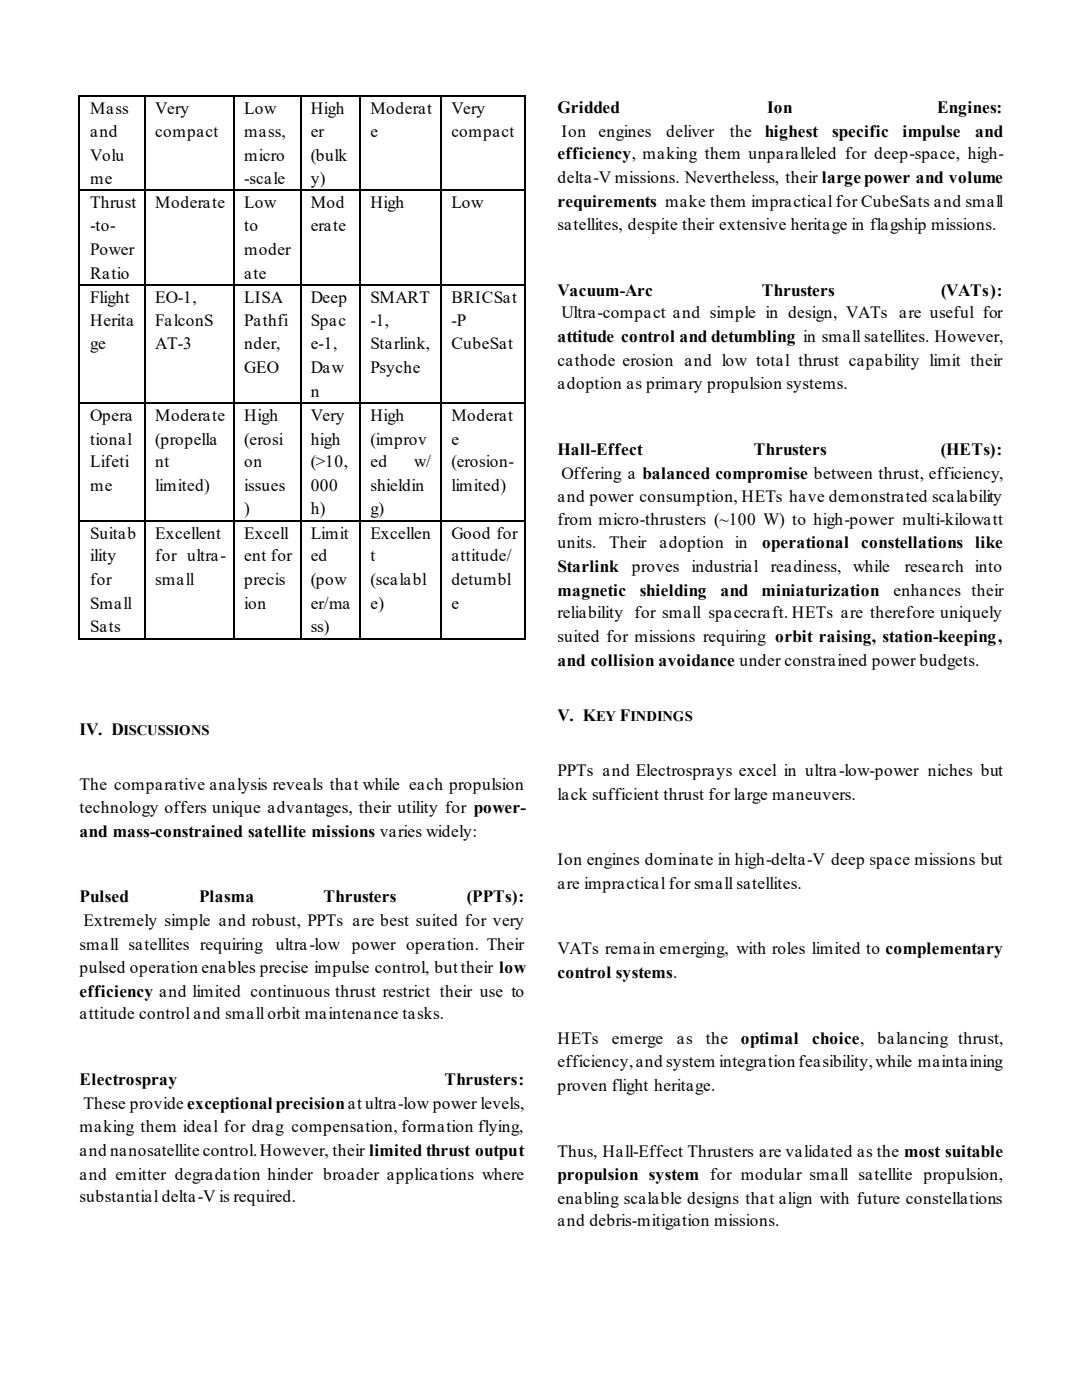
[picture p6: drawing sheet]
<svg xmlns="http://www.w3.org/2000/svg" width="216mm" height="279mm" viewBox="0 0 216 279" stroke-linecap="round" stroke-linejoin="round" font-family="sans-serif">
<defs><g id="words">
<g font-size="3.4">
<text x="18" y="22.8">Mass</text>
<text x="31" y="22.8">Very</text>
<text x="48.7" y="22.8">Low</text>
<text x="62" y="22.8">High</text>
<text x="73.9" y="22.8">Moderat</text>
<text x="90.1" y="22.8">Very</text>
<text x="111.3" y="22.5">Gridded</text>
<text x="153.1" y="22.5">Ion</text>
<text x="187" y="22.5">Engines:</text>
<text x="18" y="27.3">and</text>
<text x="31" y="27.3">compact</text>
<text x="48.7" y="27.3">mass,</text>
<text x="62" y="27.3">er</text>
<text x="73.9" y="27.3">e</text>
<text x="90.1" y="27.3">compact</text>
<text x="112.1" y="27.3">Ion</text>
<text x="119.5" y="27.3">engines</text>
<text x="132.9" y="27.3">deliver</text>
<text x="145.6" y="27.3">the</text>
<text x="152.6" y="27.3">highest</text>
<text x="166.1" y="27.3">specific</text>
<text x="180.1" y="27.3">impulse</text>
<text x="194.6" y="27.3">and</text>
<text x="18" y="32">Volu</text>
<text x="48.7" y="32">micro</text>
<text x="62" y="32">(bulk</text>
<text x="111.3" y="31.8">efficiency, making them unparalleled for deep-space, high-</text>
<text x="18" y="36.8">me</text>
<text x="18" y="41.6">Thrust</text>
<text x="31" y="41.6">Moderate</text>
<text x="48.7" y="36.8">-scale</text>
<text x="48.7" y="41.6">Low</text>
<text x="62" y="36.8">y)</text>
<text x="62" y="41.6">Mod</text>
<text x="73.9" y="41.6">High</text>
<text x="90.1" y="41.6">Low</text>
<text x="111.3" y="36.5">delta-V missions. Nevertheless, their large power and volume</text>
<text x="111.3" y="41.3">requirements make them impractical for CubeSats and small</text>
<text x="18" y="46.1">-to-</text>
<text x="48.7" y="46.1">to</text>
<text x="62" y="46.1">erate</text>
<text x="111.3" y="45.8">satellites, despite their extensive heritage in flagship missions.</text>
<text x="18" y="50.9">Power</text>
<text x="48.7" y="50.9">moder</text>
<text x="18" y="55.6">Ratio</text>
<text x="48.7" y="55.6">ate</text>
<text x="111.3" y="59.1">Vacuum-Arc</text>
<text x="152" y="59.1">Thrusters</text>
<text x="187.8" y="59.1">(VATs):</text>
<text x="18" y="60.4">Flight</text>
<text x="18" y="65.1">Herita</text>
<text x="31" y="60.4">EO-1,</text>
<text x="31" y="65.1">FalconS</text>
<text x="48.7" y="60.4">LISA</text>
<text x="48.7" y="65.1">Pathfi</text>
<text x="62" y="60.4">Deep</text>
<text x="62" y="65.1">Spac</text>
<text x="73.9" y="60.4">SMART</text>
<text x="73.9" y="65.1">-1,</text>
<text x="90.1" y="60.4">BRICSat</text>
<text x="90.1" y="65.1">-P</text>
<text x="112.1" y="63.6">Ultra-compact and simple in design, VATs are useful for</text>
<text x="18" y="69.7">ge</text>
<text x="31" y="69.7">AT-3</text>
<text x="48.7" y="69.7">nder,</text>
<text x="62" y="69.7">e-1,</text>
<text x="73.9" y="69.7">Starlink,</text>
<text x="90.1" y="69.7">CubeSat</text>
<text x="111.3" y="68.3">attitude control and detumbling in small satellites. However,</text>
<text x="48.7" y="74.4">GEO</text>
<text x="62" y="74.4">Daw</text>
<text x="73.9" y="74.4">Psyche</text>
<text x="111.3" y="73.1">cathode erosion and low total thrust capability limit their</text>
<text x="111.3" y="77.6">adoption as primary propulsion systems.</text>
<text x="18" y="84">Opera</text>
<text x="31" y="84">Moderate</text>
<text x="48.7" y="84">High</text>
<text x="62" y="79.2">n</text>
<text x="62" y="84">Very</text>
<text x="73.9" y="84">High</text>
<text x="90.1" y="84">Moderat</text>
<text x="18" y="88.7">tional</text>
<text x="31" y="88.7">(propella</text>
<text x="48.7" y="88.7">(erosi</text>
<text x="62" y="88.7">high</text>
<text x="73.9" y="88.7">(improv</text>
<text x="90.1" y="88.7">e</text>
<text x="18" y="93.2">Lifeti</text>
<text x="31" y="93.2">nt</text>
<text x="48.7" y="93.2">on</text>
<text x="62" y="93.2">(&gt;10,</text>
<text x="73.9" y="93.2">ed</text>
<text x="82.6" y="93.2">w/</text>
<text x="90.1" y="93.2">(erosion-</text>
<text x="111.3" y="90.8">Hall-Effect</text>
<text x="112.1" y="95.6">Offering a balanced compromise between thrust, efficiency,</text>
<text x="150.4" y="90.8">Thrusters</text>
<text x="187.8" y="90.8">(HETs):</text>
<text x="18" y="98">me</text>
<text x="31" y="98">limited)</text>
<text x="48.7" y="98">issues</text>
<text x="62" y="98">000</text>
<text x="73.9" y="98">shieldin</text>
<text x="90.1" y="98">limited)</text>
<text x="111.3" y="100.1">and power consumption, HETs have demonstrated scalability</text>
<text x="18" y="107.5">Suitab</text>
<text x="31" y="107.5">Excellent</text>
<text x="48.7" y="102.5">)</text>
<text x="48.7" y="107.5">Excell</text>
<text x="62" y="102.5">h)</text>
<text x="62" y="107.5">Limit</text>
<text x="73.9" y="102.5">g)</text>
<text x="73.9" y="107.5">Excellen</text>
<text x="90.1" y="107.5">Good for</text>
<text x="111.3" y="104.9">from micro-thrusters (~100 W) to high-power multi-kilowatt</text>
<text x="18" y="112">ility</text>
<text x="31" y="112">for ultra-</text>
<text x="48.7" y="112">ent for</text>
<text x="62" y="112">ed</text>
<text x="73.9" y="112">t</text>
<text x="90.1" y="112">attitude/</text>
<text x="111.3" y="109.4">units.</text>
<text x="121.6" y="109.4">Their</text>
<text x="131.6" y="109.4">adoption in</text>
<text x="152.1" y="109.4">operational</text>
<text x="171.9" y="109.4">constellations like</text>
<text x="18" y="116.8">for</text>
<text x="31" y="116.8">small</text>
<text x="48.7" y="116.8">precis</text>
<text x="62" y="116.8">(pow</text>
<text x="73.9" y="116.8">(scalabl</text>
<text x="90.1" y="116.8">detumbl</text>
<text x="111.3" y="114.1">Starlink</text>
<text x="111.3" y="118.9">magnetic</text>
<text x="126.1" y="114.1">proves industrial</text>
<text x="127.6" y="118.9">shielding</text>
<text x="143.8" y="118.9">and</text>
<text x="151.9" y="118.9">miniaturization</text>
<text x="153.8" y="114.1">readiness, while</text>
<text x="178.3" y="118.9">enhances their</text>
<text x="180.5" y="114.1">research into</text>
<text x="18" y="121.6">Small</text>
<text x="48.7" y="121.6">ion</text>
<text x="62" y="121.6">er/ma</text>
<text x="73.9" y="121.6">e)</text>
<text x="90.1" y="121.6">e</text>
<text x="111.3" y="123.4">reliability for small spacecraft. HETs are therefore uniquely</text>
<text x="18" y="126.1">Sats</text>
<text x="62" y="126.1">ss)</text>
<text x="111.3" y="128.2">suited for missions requiring orbit raising, station-keeping,</text>
<text x="111.3" y="132.9">and collision avoidance under constrained power budgets.</text>
<text x="111.3" y="143.8">V. K</text>
<text x="123.7" y="143.8">F</text>
<text x="15.9" y="146.7">IV. D</text>
<text x="111.3" y="154.9">PPTs and Electrosprays excel in ultra-low-power niches but</text>
<text x="15.9" y="157.6">The comparative analysis reveals that while each propulsion</text>
<text x="111.3" y="159.7">lack sufficient thrust for large maneuvers.</text>
<text x="15.9" y="162.3">technology offers unique advantages, their utility for power-</text>
<text x="15.9" y="167.1">and mass-constrained satellite missions varies widely:</text>
<text x="111.3" y="172.7">Ion engines dominate in high-delta-V deep space missions but</text>
<text x="111.3" y="177.4">are impractical for small satellites.</text>
<text x="15.9" y="180.1">Pulsed</text>
<text x="16.7" y="184.9">Extremely simple and robust, PPTs are best suited for very</text>
<text x="39.7" y="180.1">Plasma</text>
<text x="64.6" y="180.1">Thrusters</text>
<text x="93.2" y="180.1">(PPTs):</text>
<text x="15.9" y="189.6">small satellites requiring</text>
<text x="55" y="189.6">ultra-low power operation. Their</text>
<text x="111.3" y="190.4">VATs remain emerging, with roles limited to complementary</text>
<text x="15.9" y="194.1">pulsed operation enables precise impulse control, but their low</text>
<text x="111.3" y="195.2">control systems.</text>
<text x="15.9" y="198.9">efficiency and limited continuous thrust restrict their use to</text>
<text x="15.9" y="203.4">attitude control and small orbit maintenance tasks.</text>
<text x="111.3" y="208.4">HETs</text>
<text x="122.1" y="208.4">emerge</text>
<text x="135" y="208.4">as</text>
<text x="140.9" y="208.4">the</text>
<text x="147.8" y="208.4">optimal</text>
<text x="162.1" y="208.4">choice,</text>
<text x="175.1" y="208.4">balancing thrust,</text>
<text x="111.3" y="212.9">efficiency, and system integration feasibility, while maintaining</text>
<text x="15.9" y="216.6">Electrospray</text>
<text x="16.7" y="221.4">These provide exceptional precisionat ultra-low power levels,</text>
<text x="88.7" y="216.6">Thrusters:</text>
<text x="111.3" y="217.7">proven flight heritage.</text>
<text x="15.9" y="225.9">making them ideal for drag compensation, formation flying,</text>
<text x="15.9" y="230.7">and nanosatellite control. However, their limited thrust output</text>
<text x="111.3" y="230.9">Thus, Hall-Effect Thrusters are validated as the most suitable</text>
<text x="15.9" y="235.4">and emitter degradation hinder broader applications where</text>
<text x="15.9" y="239.9">substantial delta-V is required.</text>
<text x="111.3" y="235.4">propulsion system for modular small satellite propulsion,</text>
<text x="111.3" y="240.2">enabling scalable designs that align with future constellations</text>
<text x="111.3" y="244.7">and debris-mitigation missions.</text>
</g>
<g font-size="2.9">
<text x="118.9" y="143.8">EY</text>
<text x="125.8" y="143.8">INDINGS</text>
<text x="24.6" y="146.7">ISCUSSIONS</text>
</g>
</g></defs>
<g fill="#000">
<path d="M15.6 19.1h.3v.2h-.3z" fill-rule="evenodd"/>
<path d="M15.6 19.1h.3v.2h-.3z" fill-rule="evenodd"/>
<path d="M28.9 19.1h.2v.2h-.2z" fill-rule="evenodd"/>
<path d="M46.6 19.1h.3v.2h-.3z" fill-rule="evenodd"/>
<path d="M59.9 19.1h.2v.2h-.2z" fill-rule="evenodd"/>
<path d="M71.8 19.1h.3v.2h-.3z" fill-rule="evenodd"/>
<path d="M87.9 19.1h.3v.2h-.3z" fill-rule="evenodd"/>
<path d="M104.6 19.1h.3v.2h-.3z" fill-rule="evenodd"/>
<path d="M104.6 19.1h.3v.2h-.3z" fill-rule="evenodd"/>
<path d="M15.6 37.9h.3v.2h-.3z" fill-rule="evenodd"/>
<path d="M28.9 37.9h.2v.2h-.2z" fill-rule="evenodd"/>
<path d="M46.6 37.9h.3v.2h-.3z" fill-rule="evenodd"/>
<path d="M59.9 37.9h.2v.2h-.2z" fill-rule="evenodd"/>
<path d="M71.8 37.9h.3v.2h-.3z" fill-rule="evenodd"/>
<path d="M87.9 37.9h.3v.2h-.3z" fill-rule="evenodd"/>
<path d="M104.6 37.9h.3v.2h-.3z" fill-rule="evenodd"/>
<path d="M15.6 56.7h.3v.2h-.3z" fill-rule="evenodd"/>
<path d="M28.9 56.7h.2v.2h-.2z" fill-rule="evenodd"/>
<path d="M46.6 56.7h.3v.2h-.3z" fill-rule="evenodd"/>
<path d="M59.9 56.7h.2v.2h-.2z" fill-rule="evenodd"/>
<path d="M71.8 56.7h.3v.2h-.3z" fill-rule="evenodd"/>
<path d="M87.9 56.7h.3v.2h-.3z" fill-rule="evenodd"/>
<path d="M104.6 56.7h.3v.2h-.3z" fill-rule="evenodd"/>
<path d="M15.6 80.2h.3v.3h-.3z" fill-rule="evenodd"/>
<path d="M28.9 80.2h.2v.3h-.2z" fill-rule="evenodd"/>
<path d="M46.6 80.2h.3v.3h-.3z" fill-rule="evenodd"/>
<path d="M59.9 80.2h.2v.3h-.2z" fill-rule="evenodd"/>
<path d="M71.8 80.2h.3v.3h-.3z" fill-rule="evenodd"/>
<path d="M87.9 80.2h.3v.3h-.3z" fill-rule="evenodd"/>
<path d="M104.6 80.2h.3v.3h-.3z" fill-rule="evenodd"/>
<path d="M15.6 103.8h.3v.3h-.3z" fill-rule="evenodd"/>
<path d="M28.9 103.8h.2v.3h-.2z" fill-rule="evenodd"/>
<path d="M46.6 103.8h.3v.3h-.3z" fill-rule="evenodd"/>
<path d="M59.9 103.8h.2v.3h-.2z" fill-rule="evenodd"/>
<path d="M71.8 103.8h.3v.3h-.3z" fill-rule="evenodd"/>
<path d="M87.9 103.8h.3v.3h-.3z" fill-rule="evenodd"/>
<path d="M104.6 103.8h.3v.3h-.3z" fill-rule="evenodd"/>
<path d="M15.6 127.4h.3v.3h-.3z" fill-rule="evenodd"/>
<path d="M15.6 127.4h.3v.3h-.3z" fill-rule="evenodd"/>
<path d="M28.9 127.4h.2v.3h-.2z" fill-rule="evenodd"/>
<path d="M46.6 127.4h.3v.3h-.3z" fill-rule="evenodd"/>
<path d="M59.9 127.4h.2v.3h-.2z" fill-rule="evenodd"/>
<path d="M71.8 127.4h.3v.3h-.3z" fill-rule="evenodd"/>
<path d="M87.9 127.4h.3v.3h-.3z" fill-rule="evenodd"/>
<path d="M104.6 127.4h.3v.3h-.3z" fill-rule="evenodd"/>
<path d="M104.6 127.4h.3v.3h-.3z" fill-rule="evenodd"/>
</g>
<g fill="none" stroke="#000" stroke-width=".26">
<path d="M15.8 19.3v18.6M15.9 19.2h13M29 19.3v18.6M29.1 19.2h17.5M46.9 19.2h13M60 19.3v18.6M60.1 19.2h11.7M71.9 19.3v18.6M72.1 19.2h15.8M88.1 19.3v18.6M88.2 19.2h16.4M15.8 38.1v18.6"/>
<path d="M15.9 38h13M29 38.1v18.6M29.1 38h17.5M46.9 38h13M60 38.1v18.6M60.1 38h11.7M71.9 38.1v18.6M72.1 38h15.8M88.1 38.1v18.6M88.2 38h16.4M15.8 56.9v23.3M15.9 56.8h13"/>
<path d="M29 56.9v23.3M29.1 56.8h17.5M46.9 56.8h13M60 56.9v23.3M60.1 56.8h11.7M71.9 56.9v23.3M72.1 56.8h15.8M88.1 56.9v23.3M88.2 56.8h16.4M15.8 80.5v23.3M15.9 80.4h13M29 80.5v23.3"/>
<path d="M29.1 80.4h17.5M46.9 80.4h13M60 80.5v23.3M60.1 80.4h11.7M71.9 80.5v23.3M72.1 80.4h15.8M88.1 80.5v23.3M88.2 80.4h16.4M15.8 104.1v23.3M15.9 103.9h13M29 104.1v23.3M29.1 103.9h17.5"/>
<path d="M46.9 103.9h13M60 104.1v23.3M60.1 103.9h11.7M71.9 104.1v23.3M72.1 103.9h15.8M88.1 104.1v23.3M88.2 103.9h16.4M15.9 127.5h13M29.1 127.5h17.5M46.9 127.5h13M60.1 127.5h11.7M72.1 127.5h15.8"/>
<path d="M88.2 127.5h16.4"/>
</g>
<path d="M46.8 19.3v18.6M104.8 19.3v18.6M46.8 38.1v18.6M104.8 38.1v18.6M46.8 56.9v23.3M104.8 56.9v23.3M46.8 80.5v23.3M104.8 80.5v23.3M46.8 104.1v23.3M104.8 104.1v23.3" fill="none" stroke="#000" stroke-width=".27"/>
<use href="#words"/>
</svg>
